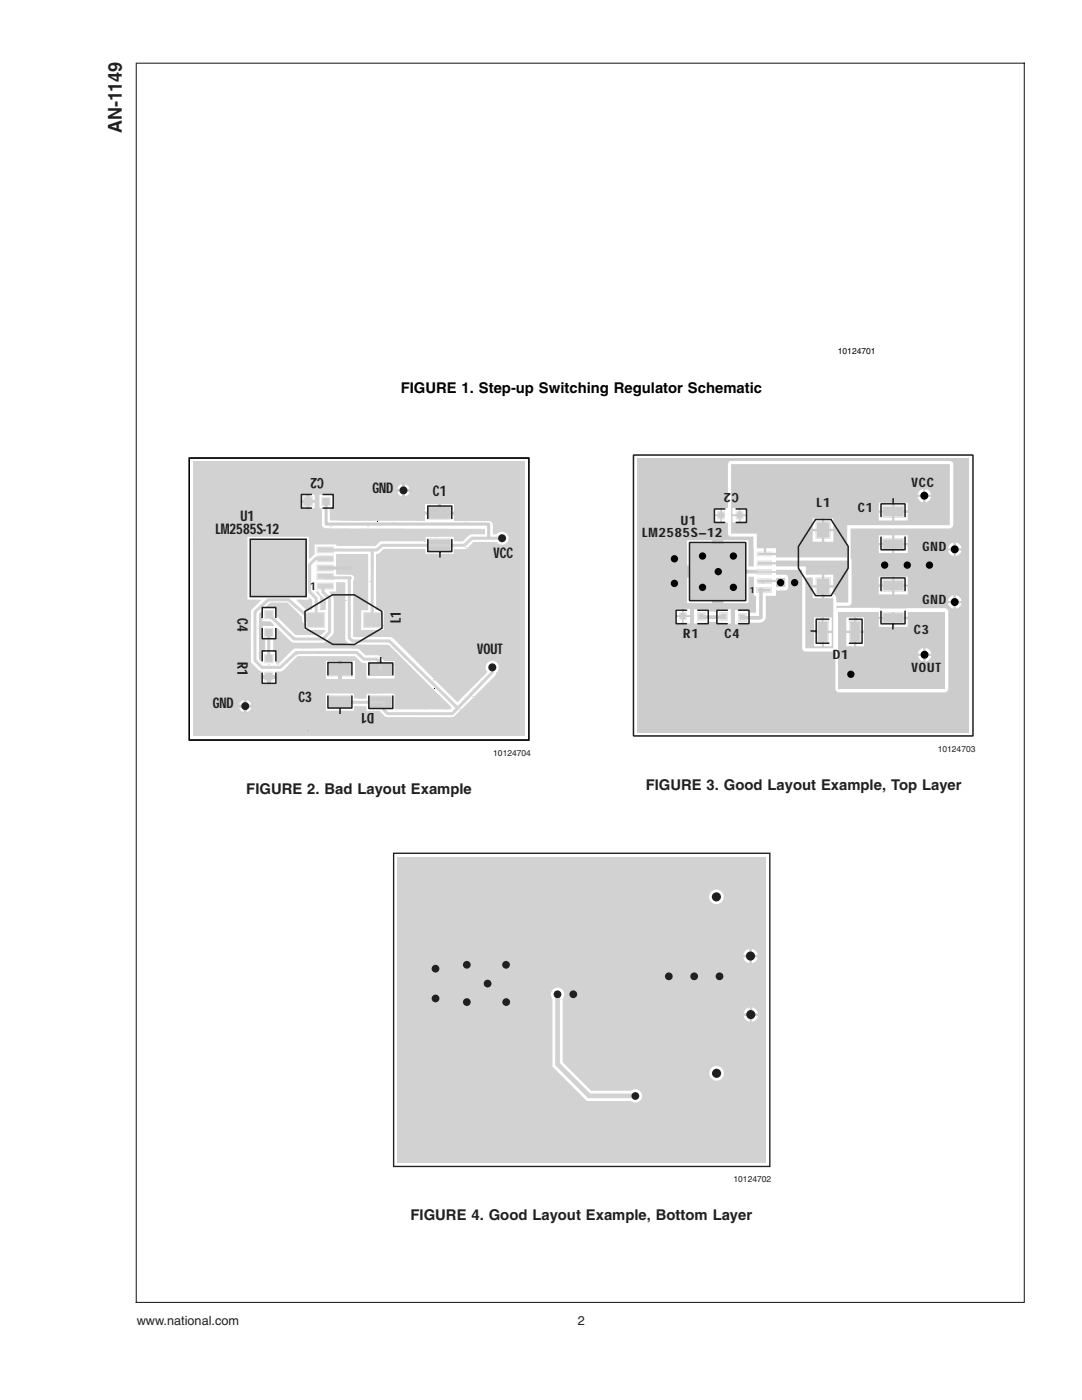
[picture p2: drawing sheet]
<svg xmlns="http://www.w3.org/2000/svg" width="216mm" height="279mm" viewBox="0 0 216 279" stroke-linecap="round" stroke-linejoin="round" font-family="sans-serif">
<defs><g id="words">
<text font-size="3.8" fill="#221f1f" x="24.3" y="26.5" transform="rotate(-90 24.3 26.5)">AN-1149</text>
<text font-size="3" x="80" y="78.3">FIGURE 1. Step-up Switching Regulator Schematic</text>
<g font-size="3" fill="#221f1f">
<text x="49.1" y="158.5">FIGURE 2. Bad Layout Example</text>
<text x="128.8" y="157.7">FIGURE 3. Good Layout Example, Top Layer</text>
<text x="81.9" y="243.6">FIGURE 4. Good Layout Example, Bottom Layer</text>
</g>
<g font-size="2.9" fill="#221f1f">
<text x="64.6" y="95.4" transform="rotate(-180 64.6 95.4)">C2</text>
<text x="74.3" y="98.3">GND</text>
<text x="86.4" y="99">C1</text>
<text x="43" y="106.6">LM</text>
<text x="45.8" y="106.6">2585S-12</text>
<text x="48" y="103.9">U1</text>
<text x="98.5" y="111.4">VCC</text>
<text x="47.4" y="123.4" transform="rotate(90 47.4 123.4)">C4</text>
<text x="80" y="124.4" transform="rotate(-90 80 124.4)">L1</text>
<text x="95.2" y="130.6">VOUt</text>
<text x="47.4" y="132.2" transform="rotate(90 47.4 132.2)">R1</text>
<text x="42.5" y="141.4">GND</text>
<text x="59.6" y="140.1">C3</text>
<text x="74.6" y="142.2" transform="rotate(-180 74.6 142.2)">D1</text>
</g>
<g font-size="2.6" fill="#221f1f">
<text x="147.4" y="98.5" transform="rotate(-180 147.4 98.5)">C2</text>
<text x="163" y="101.2">L1</text>
<text x="181.9" y="97.2">VCC</text>
<text x="128.1" y="107.2">LM</text>
<text x="131.4" y="107.2">2585S–12</text>
<text x="135.8" y="104.8">U1</text>
<text x="171.2" y="102.2">C1</text>
<text x="184.1" y="110">GND</text>
<text x="184.1" y="120.5">GND</text>
<text x="136.3" y="127.3">R1</text>
<text x="144.5" y="127.3">C4</text>
<text x="166.2" y="131.4">D1</text>
<text x="182.4" y="126.4">C3</text>
<text x="181.9" y="134.2">VOUT</text>
</g>
<g font-size="2.5" fill="#221f1f">
<text x="27.3" y="264.5">www.national.com</text>
<text x="115.3" y="264.5">2</text>
</g>
<text font-size="2.2" fill="#221f1f" x="61.9" y="117.8">1</text>
<text font-size="1.7" x="167.2" y="70.7">10124701</text>
<g font-size="1.7" fill="#221f1f">
<text x="149.6" y="118.3">1</text>
<text x="98.4" y="150.8">10124704</text>
<text x="187.1" y="150">10124703</text>
<text x="146.4" y="235.9">10124702</text>
</g>
</g></defs>
<path d="M38.5 92.1h66.2v54.8h-66.2z" fill="#d1d2d4"/>
<g fill="#fff">
<path d="M49.4 107.1h12.2v4.4l.2 .1 1-.9v-2h4.3v.3h7.8l1.1-1 8.8 .1 .1-1h5.6l.1 .9 1.1 .1a1.02 1.02 0 0 0 1.3-.6l.8-.8 2.9-.1 .1-.1v-.9l-32.1-.2-.5-.6v-3.4h-.5v-2.7h2.7v2.7h-.6l.1 2.5 18.8 .1 .2-.2v-1.2l.5 .1v.5a.28 .28 0 0 0 0 .4 .28 .28 0 0 0 .4 0l.3-.1v.1h.2l.2-.1 .1 .1v-.1l.1 .1v-.2l.2 .2 .6-.1v.1h2a.34 .34 0 0 0 .4-.1 .34 .34 0 0 0 0-.4l.1-.1-.1-.3h.6l.1 1.3h7.2a.99 .99 0 0 1 .5 1.3l.1 1.3h.7l.3-.2a1.31 1.31 0 0 1 1.8 .2 1.31 1.31 0 0 1-.2 1.9 1.31 1.31 0 0 1-1.9-.3h-3.9a1.58 1.58 0 0 0-1.5 .7 1.97 1.97 0 0 1-2 .7h-1.1l-.1 .9h-.6h-5v-.9l-.3-.1h-8.1l-.2 .3a1.52 1.52 0 0 1-1.2 .8l-.1 11.1 1.6 .1v3.9h-4.5v-3.9h1.3l.1-.1v-11.1h-6.4l-.1 2.5h-.1a.24 .24 0 0 1-.2 0 .24 .24 0 0 1-.2-.2l-.1-.2-.5 .1v.1l.3 .1-.3-.1v.1v-.3h-1.9v.2l-.7-.2-.1 .7 .2-.2v-.1h-.1h.2l-.1-.1 .1 .5-.1 .1v-.3l-.1 .1-.1 .5 .3 .1h2.9l.2-.1-.1-.2 .1-.1h.4l.2 1.1h3l.3 .3 .2 .5-.2 .7v10.2a.58 .58 0 0 0 .1 .8l3.7-.1a13 13 0 0 1 4.1 .2l12.8 12.8h.1l4.9-4.9 1-1v-.2a1.33 1.33 0 0 1 .2-1.9 1.33 1.33 0 0 1 1.9 .3 1.33 1.33 0 0 1-.3 1.8l-.3 .7-8 8-.5 .2h-12.9l-.6-.2-.9-1h-2.7v-.8l-.2-.2h-2.2l-.1 .9h-5.6v-3.4h5.5l.1 .2a.57 .57 0 0 0 .1 .7 .57 .57 0 0 0 .7 .1h1.7v-1h5.6v3.1l.1 .1h10.9l.4-.3-2.4-2.6-10.1-10-6.5-.1a1.76 1.76 0 0 1-2.2-1.1v-11.2l-1.8-.1v1.8h-1.3l-.1 .2 .5 .6a1.47 1.47 0 0 1 .4 1.3v6.1l-.2 .4-.5 .6a2.09 2.09 0 0 1-2.4 1.1h-4.9l-.5-.3-2.9-2.7h-.1v2.2l-.6 .1v2.4l.5 .1v2.3h.7l2.9-2.8a1.28 1.28 0 0 1 1.2-.1h11.5l.4 .1 .7 .7a.92 .92 0 0 0 1.3 .5h1.7l.8 .6a.93 .93 0 0 0 1.3 .6h1.2v3.4h-5.6v-3l-.4-.1a2.89 2.89 0 0 1-1.8-1.3l-11-.1a.89 .89 0 0 0-1.1 .6l-1.9 1.9a1.56 1.56 0 0 1-1.8 .6l-.1 .8-.8-.1v-.3v.2l.3 .1-.1-.5h-1.4a.26 .26 0 0 0-.2 .2 .26 .26 0 0 0 .1 .3l.1-.3 .1 .3-.8 .1-.1-.8-.6-.3-1.3-1.2-.2-.5v-10.2l2-2v-.1l-2.7-.1z"/>
<circle cx="80.5" cy="97.9" r="1.26"/>
</g>
<circle cx="80.5" cy="97.9" r=".79" fill="#ccc"/>
<path d="M79.1 97.9h3M80.5 96.4v2.9" fill="none" stroke="#ccc" stroke-width=".61" stroke-linecap="butt"/>
<path d="M64.2 99.3h1.7v1.6h-1.7z" fill="#ccc" stroke="#e6e6e6" stroke-width=".24"/>
<g fill="#fff">
<path d="M85.5 107.6l.1 .1z"/>
<path d="M85.8 107.6l.1 .2z"/>
<path d="M86.1 107.6l.1 .2h-.1z"/>
<path d="M86.2 107.6l.1 .1z"/>
<path d="M86.4 107.6v.2z"/>
<path d="M86.6 107.6l.3 .2z"/>
<path d="M87.1 107.6l.1 .2z"/>
<path d="M87.4 107.7l.2 .1z"/>
<path d="M87.8 107.7h.2l-.1 .1z"/>
<path d="M88.1 107.7h.2z"/>
</g>
<path d="M49.9 107.7h11.2v11.4h-11.2z" fill="#d1d2d4"/>
<g fill="#fff">
<path d="M85.8 107.7v.1z"/>
<path d="M87.3 107.7l.1 .1h-.2z"/>
<path d="M88.4 107.7l.1 .1h-.2z"/>
<path d="M88.5 107.8l.2 .1z"/>
<path d="M88.7 107.7l.1 .1z"/>
<path d="M88.9 107.7l.1 .2z"/>
<path d="M89.1 107.7l.1 .1z"/>
<path d="M89.4 107.7l.2 .1z"/>
<path d="M85.5 107.8h.1v.1z"/>
</g>
<g fill="#fff">
<path d="M89.3 107.8h.1z"/>
<path d="M89.7 107.8l.1 .1z"/>
<path d="M85.5 107.9l.1 .1z"/>
<path d="M89.7 107.9l.2 .2z"/>
<path d="M85.5 108.1h.1z"/>
<path d="M89.7 108.1l.1 .1z"/>
<path d="M89.7 108.1l.1 .3z"/>
</g>
<g fill="#fff">
<path d="M85.5 108.2l.2 .2z"/>
<path d="M85.5 108.3l.1 .2z"/>
<path d="M89.7 108.4l.1 .1z"/>
<path d="M89.9 108.4l.1 .1z"/>
</g>
<g fill="#fff">
<path d="M89.8 109.1v.2z"/>
<path d="M85.5 109.2l.1 .1z"/>
</g>
<g fill="#fff">
<path d="M64.4 109.2l.2 .2z"/>
<path d="M65 109.3l.1 .1h-.1z"/>
<path d="M65.9 109.3l.1 .1v-.2l.1 .2z"/>
<path d="M63.6 109.3l.1 .1h-.1z"/>
<path d="M63.8 109.3l.1 .1h-.2z"/>
<path d="M64.3 109.4l.1-.1v.1z"/>
<path d="M65.4 109.3l.2 .1h-.2z"/>
<path d="M65.6 109.3h.2v.1z"/>
<path d="M85.5 109.3l.1 .1z"/>
<path d="M64.7 109.3h.2v.1z"/>
<path d="M65.1 109.3h.3v.1z"/>
<path d="M89.7 109.3h.2l-.1 .2 .1 .1z"/>
<path d="M64 109.3l.1 .1z"/>
<path d="M64.1 109.3l.1 .1z"/>
<path d="M66.1 109.4h.1z"/>
<path d="M66.3 109.3l.1 .2z"/>
<path d="M63.4 109.4l.1 .8z"/>
<path d="M85.5 109.4l.1 .1z"/>
<path d="M85.5 109.5v.3z"/>
<path d="M89.8 109.6v.2h-.1z"/>
<path d="M88.9 109.8h.1z"/>
<path d="M85.5 109.8v.1z"/>
<path d="M86.1 109.8l.1 .1h-.1z"/>
<path d="M88.6 109.8v.2z"/>
<path d="M89.3 109.8v.2z"/>
<path d="M89.6 109.8l.1 .2z"/>
<path d="M86.7 109.8l.2 .1z"/>
<path d="M86.9 109.8h.3z"/>
<path d="M87.3 109.8l.1 .1z"/>
<path d="M87.7 109.8l.1 .2z"/>
<path d="M87.9 109.8l.1 .1z"/>
<path d="M88 109.8l.1 .1z"/>
<path d="M88.4 109.8h.1v.1l-.1 .1z"/>
<path d="M88.7 109.8l.1 .2z"/>
<path d="M89 109.8l.1 .1z"/>
<path d="M87.6 109.9l.1 .1z"/>
<path d="M88.2 109.9l.1 .1z"/>
<path d="M88.9 109.9l.1 .1z"/>
</g>
<g fill="#fff">
<path d="M63.9 110.1h.5v.1z"/>
<path d="M64.7 110.1h.4z"/>
<path d="M65.2 110.1h.7l-.3 .1-.4-.1v.1z"/>
<path d="M66 110.1l.4 .1-.4-.1 .1 .1z"/>
<path d="M63.6 110.1l.1 .1z"/>
<path d="M63.7 110.1l.1 .1z"/>
<path d="M64.5 110.1l.2 .1-.2-.1v.1z"/>
</g>
<path d="M66.2 111.1v.1z" fill="#000"/>
<g fill="#fff">
<path d="M63.4 114.6v.1z"/>
<path d="M63.7 114.6l-.1 .2z"/>
<path d="M63.8 114.6v.2z"/>
<path d="M64 114.8l.2-.1v.1z"/>
<path d="M64.4 114.7v.1h-.2z"/>
<path d="M64.7 114.7l.1 .1 .1-.1v.1z"/>
<path d="M65 114.7l.2 .1v-.1l.1 .1h-.4z"/>
<path d="M65.3 114.7l.3 .1 .2-.1v.1z"/>
<path d="M65.9 114.7l.1 .1h-.1z"/>
<path d="M66 114.7l.2 .1z"/>
<path d="M64.5 114.7l.2 .1h-.2z"/>
<path d="M63.3 114.8h.1z"/>
</g>
<g fill="#fff">
<path d="M66 114.8h.1z"/>
<path d="M66.3 114.8l.2 .3h-.2z"/>
<path d="M63.4 114.9l.1 .1z"/>
</g>
<path d="M66.3 114.9l.1 .1z" fill="#000"/>
<g fill="#fff">
<path d="M63.4 115l.1 .1z"/>
<path d="M63.4 115.1l.1 .2z"/>
<path d="M63.3 115.2l.2 .2z"/>
<path d="M63.4 115.4l.1 .1z"/>
<path d="M64.3 115.5l.1 .1z"/>
<path d="M64.4 115.5h.5v.1l-.4-.1v.2z"/>
<path d="M64.9 115.5l.7 .1-.1 .1v-.2l-.1 .2v-.2z"/>
<path d="M63.7 115.5l.2 .1z"/>
<path d="M63.5 115.5l.1 .1z"/>
</g>
<g fill="#fff">
<path d="M63.6 116.4l.1 .1h-.2v.1z"/>
<path d="M64.1 116.5l.1 .2z"/>
<path d="M64 116.5l.1 .1z"/>
<path d="M65.1 116.5l.1 .1 .2-.1 .1 .2z"/>
<path d="M65.5 116.5v.1z"/>
<path d="M66.2 116.5l.1 .2z"/>
<path d="M63.4 116.5l.1 .1z"/>
<path d="M63.7 116.5l.1 .1z"/>
<path d="M65.6 116.5l.1 .2z"/>
<path d="M65.7 116.5l.1 .2z"/>
<path d="M65.9 116.5v.2z"/>
<path d="M66.1 116.5v.1z"/>
<path d="M66.3 116.5l.1 .2z"/>
<path d="M63.9 116.5l.1 .1h-.1z"/>
<path d="M63.3 116.6l.2 .1z"/>
</g>
<g fill="#fff">
<path d="M66.3 116.7l.1 .1z"/>
<path d="M63.4 116.8v.2l-.1-.1h.1z"/>
<path d="M66.2 117l.2-.1 .1 .3h-.3z"/>
</g>
<g fill="#fff">
<path d="M63.4 117.1l.1 .1-.1 .2z"/>
<path d="M66.2 117.3l.1 .1z"/>
<path d="M63.8 117.3l.1 .2v-.2l-.2 .1z"/>
<path d="M64.8 117.3l.1 .2z"/>
<path d="M64.9 117.3l.2 .1-.1 .1z"/>
<path d="M65.1 117.3l.1 .1z"/>
<path d="M65.3 117.3v.1z"/>
<path d="M65.4 117.3l.1 .1z"/>
<path d="M65.5 117.3v.1z"/>
<path d="M65.7 117.3l.1 .1h-.2z"/>
<path d="M65.9 117.3v.1z"/>
<path d="M63.6 117.4v-.1z"/>
<path d="M66 117.3v.1z"/>
</g>
<g fill="#d1d2d4">
<path d="M63.1 118.1h.5l.2 .4 1.2 1.3v1.9h-1.1v-1.3a1.86 1.86 0 0 0-.9-2.2z"/>
<path d="M59.3 119.7l2.3-.1 .1-.4 .2 .2a2.07 2.07 0 0 1 .4 1.8v.6h-.6a.76 .76 0 0 1-1-.5l-1.5-1.5z"/>
</g>
<path d="M53.2 120.9a1.56 1.56 0 0 1 1.8-.7h2.4l2.8 2.9 .1 .3a1.16 1.16 0 0 0 .4 1.1v1.2h4.2l.1 .1a1.8 1.8 0 0 1-2.1 .9h-3.9l-3.9-3.8-.1-1.6h-1.9l-.1-.1z" fill="#d1d2d4"/>
<g fill="#fff">
<path d="M53.3 122l.2 .1z"/>
<path d="M54.2 122l.1 .3z"/>
</g>
<path d="M51.9 122.2l.3-.2 .2 .1v1.9h.4a1.58 1.58 0 0 1 1.9 .9h-2.3l-.1 2.6 .6 .1v2.3l-.1 .1-.5 .1v1.7l-.1 .2a1.09 1.09 0 0 1-.5-1.3v-7.9z" fill="#ccc"/>
<g fill="#fff">
<path d="M53.8 122l.2 .1z"/>
<path d="M53 122l.1 .3z"/>
<path d="M53.2 122l.1 .1z"/>
<path d="M53.6 122l.2 .1h-.2z"/>
<path d="M54 122l.1 .1z"/>
<path d="M54.3 122h.1z"/>
<path d="M54.3 122.3l.1 .2v.1h-.1l.1 .2-.1-.1z"/>
<path d="M63.6 122.3l.1 .1-.1 .1z"/>
<path d="M64.2 122.4l.1-.1-.1 .1h.2l-.2 .1z"/>
<path d="M63.7 122.3l.4 .1 .1-.1-.1 .2h-.3z"/>
<path d="M64.4 122.4l.1-.1z"/>
<path d="M74.6 122.3l.1 .1z"/>
<path d="M53 122.3l.1 .2v.6l-.2-.1h.1z"/>
<path d="M61.6 122.3l.3 .1-.1 .1z"/>
<path d="M62 122.3l.1 .2z"/>
<path d="M62.1 122.3l.1 .1z"/>
<path d="M62.2 122.3v.2z"/>
<path d="M62.3 122.4l.3-.1 .1 .1v-.1l.1 .2z"/>
<path d="M63.4 122.3l.1 .2z"/>
<path d="M61.4 122.3l.1 .1z"/>
<path d="M73.6 122.4h.4z"/>
<path d="M73.2 122.4v.1z"/>
<path d="M61.3 122.4l.1 .1z"/>
<path d="M61.6 122.4l.1 .1z"/>
<path d="M74.5 122.4l.3 .1z"/>
<path d="M63.5 122.5l.1-.1z"/>
<path d="M64.5 122.4l.2 .3-.2-.1v.1z"/>
<path d="M73 122.4l.1 .1z"/>
<path d="M73.4 122.4l.1 .1z"/>
<path d="M74.8 122.4l.1 .1z"/>
<path d="M75 122.5h.1z"/>
<path d="M75.1 122.4h.2z"/>
<path d="M75.4 122.4l.1 .1h-.2z"/>
<path d="M75.5 122.4h.1z"/>
<path d="M72.7 122.5l.1 .1z"/>
<path d="M75.8 122.5l.1 .4z"/>
<path d="M64.5 122.7l.2 .1h-.2v.4h.1l-.1 .2z"/>
<path d="M72.6 122.7l.1 .1z"/>
<path d="M72.6 122.8l.1 .1z"/>
<path d="M75.8 122.9l.1 .3z"/>
<path d="M72.8 122.9v.2z"/>
<path d="M75.9 122.9l.1 .1z"/>
</g>
<path d="M75.8 123.1l.1 .1z" fill="#000"/>
<g fill="#fff">
<path d="M53 123.1l.2 .2h-.2z"/>
<path d="M75.8 123.2l.1 .2z"/>
<path d="M53.4 123.2l.1 .1z"/>
<path d="M53.6 123.3v.1z"/>
<path d="M53.7 123.2v.2z"/>
<path d="M53.8 123.2l.1 .1z"/>
<path d="M72.7 123.2l.1 .3z"/>
<path d="M53.2 123.3h.1z"/>
<path d="M53.3 123.3h.1z"/>
<path d="M64.6 123.4l.1 .1z"/>
<path d="M64.5 123.4v.3l.1-.1-.1 .3 .2 .1-.2 .1v-.2v.2l.1 .3v.2v-.2l-.1 .1 .1 .4h-.1z"/>
<path d="M75.8 123.5v.3z"/>
<path d="M64.6 123.5l.1 .1z"/>
<path d="M72.6 123.5l.2 .2z"/>
<path d="M72.7 123.7l.1 .1z"/>
<path d="M64.6 123.7l.1 .1z"/>
<path d="M72.7 123.8l.1 .2z"/>
<path d="M75.8 123.9l.1 .1z"/>
<path d="M72.6 124l.2 .2z"/>
<path d="M61.3 124.1l.1 .1v-.2v.9v-.3h-.1l.1-.1v-.2z"/>
<path d="M75.8 124.1l.1 .6z"/>
<path d="M75.9 124.1l.1 .1z"/>
<path d="M64.6 124.2l.1 .1z"/>
<path d="M72.6 124.2l.2 .3z"/>
<path d="M75.9 124.2l.1 .1z"/>
<path d="M61.3 124.3l.1 .1z"/>
<path d="M72.6 124.4l.2 .3z"/>
<path d="M75.8 124.7v.2z"/>
<path d="M72.7 124.8h.1z"/>
</g>
<g fill="#fff">
<path d="M72.6 124.8l.2 .1z"/>
<path d="M61.3 124.9v-.1z"/>
<path d="M64.5 124.9v.2z"/>
<path d="M62.6 125h.1l.1 .1z"/>
<path d="M62.9 125v.2z"/>
<path d="M63.2 125v.1z"/>
<path d="M63.5 125l.1 .1z"/>
<path d="M63.7 125h.1v.2z"/>
<path d="M63.9 125v.1z"/>
<path d="M64 125l.2 .1z"/>
<path d="M64.2 125l.2 .1z"/>
<path d="M73.6 125l.1 .1z"/>
<path d="M74.1 125.1l.3-.1z"/>
<path d="M74.4 125l.1 .1h-.2z"/>
<path d="M74.6 125.1l.1-.1z"/>
<path d="M74.8 125l.2 .1z"/>
<path d="M75.7 125v.2z"/>
<path d="M62.1 125l.2 .1z"/>
<path d="M75.6 125.1v-.1z"/>
<path d="M61.5 125l.1 .1z"/>
<path d="M61.7 125l.1 .1h-.1z"/>
<path d="M61.9 125.1h.2z"/>
<path d="M62.3 125l.1 .1z"/>
<path d="M62.4 125l.1 .1z"/>
<path d="M62.8 125l.1 .1z"/>
<path d="M63.3 125l.1 .1z"/>
<path d="M63.4 125l.1 .1z"/>
</g>
<g fill="#fff">
<path d="M52.9 125.5l.2 .2z"/>
<path d="M53.4 125.6l.1 .1z"/>
<path d="M53.8 125.6l.2 .1z"/>
<path d="M54.1 125.5l.1 .1z"/>
<path d="M54.4 125.5v.1z"/>
<path d="M53.1 125.6l.1 .1z"/>
<path d="M53.2 125.6l.1 .1z"/>
<path d="M53.4 125.6l.2 .1z"/>
<path d="M53.6 125.6l.1 .1z"/>
<path d="M53.7 125.6l.1 .1z"/>
<path d="M54 125.6l.1 .1z"/>
<path d="M54.2 125.6h.2z"/>
<path d="M53 125.7l.1 .6v-.2l-.2 .1 .2-.1z"/>
<path d="M54.3 125.8h.1l-.1 .1 .1 .2-.1 .9z"/>
</g>
<path d="M54.5 126.1l-.1 .1z" fill="#fff"/>
<path d="M53 126.3l.1 .5h-.1l-.1-.3z" fill="#fff"/>
<g fill="#fff">
<path d="M53 126.8l.2 .1z"/>
<path d="M53.2 126.9h.1z"/>
</g>
<g fill="#fff">
<path d="M53.1 130.7l.1 .1z"/>
<path d="M53.3 130.6l.1 .2h-.2z"/>
<path d="M54.1 130.6h.1l.1 .5 .1-.4v.8l-.2-.1v.2l.2 .1-.1 .1-.1-1-.1-.1-.1 .1z"/>
<path d="M52.9 130.7l.1 .1z"/>
</g>
<g fill="#fff">
<path d="M53 130.7l.1 1.4h-.2z"/>
<path d="M52.9 131.1v.2z"/>
</g>
<g fill="#fff">
<path d="M54.4 131.8l-.1 .1z"/>
<path d="M65 131.9h2.5v.8h-.5v-.2l.5 .1v-.2h-1.9l-.1 .9 .2-.1v-.3l.1 .4h-.8z"/>
<path d="M68.1 131.9l2.5 .1v1.4l-.5-.1v-.9l-2 .1z"/>
<path d="M54.1 132h.2v.1z"/>
<path d="M53.3 132l.2 .1z"/>
<path d="M53.6 132h.1l-.1 .1z"/>
<path d="M53.9 132l.1 .2z"/>
<path d="M54 132l.2 .2z"/>
<path d="M53.1 132.1l.2 .1z"/>
<path d="M66 132.5v.2z"/>
</g>
<g fill="#fff">
<path d="M76.2 132.5l.1 .2 .2-.1-.1 .1h.3h-.5z"/>
<path d="M66.3 132.5l.2 .2z"/>
<path d="M69 132.5l.1 .2z"/>
<path d="M69.7 132.5l.1 .1z"/>
<path d="M74.3 132.5v.1z"/>
<path d="M74.4 132.5l.1 .1z"/>
<path d="M74.4 132.6l.3 .1-.1-.2 .5 .2z"/>
<path d="M74.8 132.5l.1 .1z"/>
<path d="M75.2 132.5l.1 .1z"/>
<path d="M77.1 132.5l.1 .1z"/>
<path d="M77.4 132.5l.1 .1z"/>
<path d="M68.1 132.5l.2 .2z"/>
<path d="M66.1 132.6h.2z"/>
<path d="M68.8 132.6h.2l-.2 .1z"/>
<path d="M68.5 132.6h.1z"/>
<path d="M69.2 132.6h.1z"/>
<path d="M69.4 132.6l.1 .1h-.1z"/>
<path d="M69.5 132.6l.1 .1z"/>
<path d="M69.7 132.6l.1 .1z"/>
<path d="M74 132.6l-.1 .1z"/>
<path d="M75.1 132.6l.2 .1z"/>
</g>
<g fill="#fff">
<path d="M76.7 132.6l.4 .1z"/>
<path d="M77.6 132.6l.2 .1h-.3z"/>
<path d="M77.2 132.6l.3 .1z"/>
</g>
<path d="M69.8 132.6l.1 .3z" fill="#fff"/>
<g fill="#fff">
<path d="M73.7 132.6l.1 .1z"/>
<path d="M74 132.6l.4 .1z"/>
<path d="M75.1 132.6l.1 .1z"/>
<path d="M75.3 132.6l.2 .1z"/>
</g>
<path d="M77.9 132.6l.1 .1z" fill="#fff"/>
<g fill="#fff">
<path d="M65.7 132.7l.1 .2z"/>
<path d="M73.9 132.7l-.1 .1z"/>
<path d="M78 132.8l.1-.1z"/>
<path d="M77.9 132.7v1l.1 .1h-.1l.1 .2-.1-.1 .1 .3h-.1v.2l.1 .1h-.1z"/>
<path d="M73.8 132.8l.1 .5z"/>
<path d="M69.9 132.9l.1 .2-.1 .1 .2 .1h-.2z"/>
<path d="M73.7 133v.1z"/>
<path d="M78.1 133l-.1 .1z"/>
<path d="M73.8 133.2h-.1z"/>
<path d="M73.8 133.3l.1 .2z"/>
<path d="M73.7 133.3l.1 .1z"/>
<path d="M73.8 133.5v.8v-.3l.1-.1-.1-.2 .1-.1z"/>
<path d="M65 133.9l.6 .1-.1 .6a.25 .25 0 0 0 0 .3 .25 .25 0 0 0 .4 0h1.6v-.2l-.2 .1v-.2h.2v.8h-2.5z"/>
<path d="M65.6 134l.1-.1 .1 .4z"/>
<path d="M68.2 134.9h1.8l.1-.1v-.8h.5v1.4h-2.5z"/>
<path d="M69.9 134h.1l-.1 .1v.3l.1 .2-.1-.1-.1 .1z"/>
<path d="M53.5 134.3l.1 .1 .3-.1 .1 .2-.2-.1-.1 .1z"/>
<path d="M65.6 134.4l.1-.1 .1 .2z"/>
<path d="M73.7 134.3l.2 .2z"/>
<path d="M53.1 134.4l.2 .1z"/>
<path d="M53.3 134.4l.3 .1z"/>
</g>
<path d="M54 134.4l.1 .1z" fill="#fff"/>
<g fill="#fff">
<path d="M73.7 134.4l.1 .1z"/>
<path d="M52.9 134.5l.1 .1z"/>
<path d="M65.6 134.5l.1 .1z"/>
<path d="M73.7 134.5l.2 .2z"/>
<path d="M77.8 134.7l.2-.1v.1z"/>
<path d="M65.8 134.6v.2z"/>
<path d="M66.1 134.6l.2 .1-.1 .1z"/>
<path d="M66.3 134.6h.2v.2z"/>
<path d="M66.8 134.6h.4v.2v-.1l-.3 .1z"/>
<path d="M66 134.6v.2h-.1z"/>
<path d="M66.6 134.6l.2 .1-.2 .1z"/>
<path d="M68.1 134.7h.3l-.1 .1z"/>
<path d="M68.4 134.6l.1 .2z"/>
<path d="M68.6 134.6v.2z"/>
<path d="M68.7 134.6l.2 .1z"/>
<path d="M68.9 134.6h.1l-.1 .2z"/>
<path d="M69.4 134.6l.2 .1-.2 .1z"/>
<path d="M75 134.6l.1 .1z"/>
</g>
<g fill="#fff">
<path d="M74.8 134.7v.1z"/>
<path d="M76 134.7h.1z"/>
<path d="M76.3 134.7v.1z"/>
<path d="M76.7 134.7v.1z"/>
<path d="M76.8 134.7l-.1 .1z"/>
<path d="M76.9 134.7l-.1 .1z"/>
<path d="M77.1 134.7h.2l-.2 .1z"/>
<path d="M77.3 134.7h.2z"/>
<path d="M69.1 134.7l-.1 .1z"/>
<path d="M69.8 134.7v.1z"/>
<path d="M74 134.7h.1v.1z"/>
<path d="M74.4 134.7l-.1 .1z"/>
<path d="M74.4 134.7l.1 .1z"/>
<path d="M74.6 134.7l.1 .1z"/>
<path d="M75.7 134.7v.1z"/>
<path d="M75.8 134.7l.1 .1z"/>
<path d="M76.2 134.7v.1z"/>
<path d="M77.6 134.7h.2l-.1 .1z"/>
<path d="M75.1 134.7l.1 .1z"/>
<path d="M77 134.7v.1z"/>
<path d="M77.4 134.7l.1 .1z"/>
</g>
<g fill="#fff">
<path d="M52.3 135.3l.5 .1a.31 .31 0 0 0 0 .4 .31 .31 0 0 0 .4 .1h.2v.5h-1.1z"/>
<path d="M52.9 135.4h.2v.4z"/>
<path d="M54 135.6h.1v.2l-.1-.1 .1 .1h-.1a.3 .3 0 0 0 .4 .1 .3 .3 0 0 0 .1-.4v-.2h.5v1.1h-1z"/>
<path d="M54.2 135.4l.2 .1-.2-.1v.4z"/>
<path d="M54.4 135.4v.1z"/>
<path d="M54.3 135.5l.1 .2z"/>
</g>
<path d="M53.1 135.7l.2-.1 .1 .2z" fill="#fff"/>
<g fill="#fff">
<path d="M65.6 139l.1 .2z"/>
<path d="M66.1 139.1h.5l.3-.1h-.1l.2 .1z"/>
<path d="M67 139l.2 .1h-.2z"/>
<path d="M67.5 139l.7 .1h-.6z"/>
<path d="M68.4 139.1h.5v-.1l.1 .1h.1l-.1-.1 .3 .1z"/>
<path d="M67.4 139l.1 .1h-.2z"/>
<path d="M74 139l.3 .2z"/>
<path d="M74.6 139l.1 .1z"/>
<path d="M75.7 139l.1 .1z"/>
<path d="M75.9 139l.1 .1z"/>
<path d="M77.1 139l.1 .1z"/>
<path d="M77.2 139l.1 .1z"/>
<path d="M77.6 139v.1z"/>
<path d="M77.9 139l.1 .1z"/>
<path d="M65.9 139.1l.2-.1-.1 .1z"/>
<path d="M68.3 139v.1z"/>
<path d="M69.8 139l.1 .1z"/>
<path d="M74.4 139.1l.1 .1z"/>
<path d="M75 139l.1 .2z"/>
<path d="M75.9 139.1l.2-.1v.2z"/>
<path d="M76.4 139.1l.1 .1z"/>
<path d="M76.8 139.1l.2-.1 .1 .2z"/>
<path d="M77.3 139.1l.1-.1v.2z"/>
<path d="M77.7 139h.2z"/>
<path d="M69.4 139.1h.2z"/>
<path d="M69.6 139.1h.2z"/>
<path d="M75.4 139.1l.1 .1z"/>
<path d="M76.6 139.1l.1 .1z"/>
<path d="M73.9 139.1l.1 .1z"/>
<path d="M74.3 139.1l.1 .1z"/>
<path d="M74.8 139.1l.1 .1z"/>
<path d="M75.8 139.1l.1 .1z"/>
<path d="M76.2 139.1l.2 .1z"/>
<path d="M76.5 139.1l.1 .1z"/>
<path d="M76.7 139.1l.1 .1z"/>
<path d="M77.2 139.1l.1 .1h-.2z"/>
<path d="M77.4 139.1l.1 .1z"/>
<path d="M77.6 139.1l.2 .1z"/>
<path d="M77.9 139.1l.1 .2z"/>
<path d="M70 139.1v.1z"/>
<path d="M73.9 139.1l-.1 .2z"/>
<path d="M78.1 139.1l-.1 .1z"/>
<path d="M65.6 139.2l.2 .1-.1 .1 .1 .2v.3h-.1l.1 .1h-.1l.1 .1h-.1l.1 .2-.1 .1 .1 .1-.1 .1 .1 .4-.2-.2 .2-.1-.2-.1z"/>
<path d="M69.9 139.2v.1z"/>
<path d="M73.7 139.2l.1 .1z"/>
<path d="M78 139.3h.1z"/>
<path d="M69.9 139.4v.1z"/>
<path d="M73.8 139.5l.1-.1-.1 .2z"/>
<path d="M77.9 139.4l.2 .5-.2-.1 .1 .3z"/>
<path d="M78 139.4h.1z"/>
<path d="M78.1 139.5v.1z"/>
<path d="M73.7 139.5l.2 .1v.3l-.2-.1 .2-.1z"/>
<path d="M69.9 139.6l.1 .2h-.1z"/>
</g>
<g fill="#fff">
<path d="M77.9 140.1v.1z"/>
<path d="M78 140.2l.1 .1z"/>
<path d="M77.9 140.3l.2 .1-.2 .1 .1 .3z"/>
<path d="M69.9 140.5v.2z"/>
<path d="M69.9 140.5l.1 .1z"/>
</g>
<g fill="#fff">
<path d="M73.8 140.5h.1l-.1 .2z"/>
<path d="M73.7 140.6l.1 .1z"/>
<path d="M78 140.6l.1 .1z"/>
<path d="M69.9 140.8v.3z"/>
<path d="M73.8 140.8v.2z"/>
<path d="M77.9 140.8v.3z"/>
<path d="M65.6 140.9l.2 .3z"/>
<path d="M70 140.9v.1z"/>
<path d="M73.7 140.9l.1 .1z"/>
<path d="M65.6 141l.1 .1z"/>
<path d="M73.8 141.1h.1z"/>
<path d="M78 141.1h.1z"/>
<path d="M66.4 141.1l.1 .1h-.1z"/>
<path d="M66.8 141.1v.1z"/>
<path d="M67.1 141.1v.1z"/>
<path d="M66.7 141.1l.1 .1z"/>
<path d="M67.2 141.1l.1 .1z"/>
<path d="M67.4 141.1l.1 .1z"/>
<path d="M67.5 141.1l.1 .1z"/>
<path d="M67.8 141.1l-.1 .1z"/>
<path d="M67.9 141.1v.1z"/>
<path d="M68.3 141.1l.1 .1z"/>
<path d="M66 141.2l.1-.1v.1z"/>
<path d="M66.3 141.1l-.1 .1z"/>
<path d="M68.1 141.1l.1 .1z"/>
<path d="M68.6 141.2v-.1v.1z"/>
<path d="M68.7 141.1l.2 .1z"/>
<path d="M68.9 141.2h.1z"/>
<path d="M69 141.2l.1-.1z"/>
<path d="M69.1 141.2l.1-.1z"/>
<path d="M69.2 141.2l.1-.1z"/>
<path d="M75 141.2l.3-.1-.1 .2z"/>
<path d="M75.4 141.2v.1z"/>
<path d="M75.4 141.2h.2z"/>
<path d="M75.7 141.2l.4-.1v.2z"/>
<path d="M77 141.2l.3-.1v.1z"/>
<path d="M77.3 141.2l.1 .1z"/>
<path d="M77.7 141.1h.1l-.1 .1z"/>
<path d="M77.9 141.2l.1 .1z"/>
<path d="M66.6 141.2h.1z"/>
<path d="M73.9 141.2h.1z"/>
<path d="M74.3 141.2h.1z"/>
<path d="M74.4 141.2h.1z"/>
<path d="M74.6 141.2l.1 .1z"/>
<path d="M74.8 141.2v.1z"/>
</g>
<path d="M77.6 141.2v.1z" fill="#fff"/>
<path d="M60.1 98.7h1v.4h-.6v.7h-.4z" fill="#fff"/>
<path d="M60.5 99.1h.6v.2h-.4v.5h-.2z" fill="#e6e6e6"/>
<path d="M61.7 98.7h1.1v1.1h-.4v-.7h-.7z" fill="#fff"/>
<path d="M61.7 99.1h.7v.7h-.2v-.5h-.5z" fill="#e6e6e6"/>
<path d="M62.4 100.4h.4v1h-1v-.4h.6z" fill="#fff"/>
<path d="M62.2 100.4h.2v.7h-.6v-.2h.4z" fill="#e6e6e6"/>
<path d="M60.1 100.4h.4v.7h.6v.3h-1z" fill="#fff"/>
<path d="M60.5 100.4h.2v.5h.4v.2h-.6z" fill="#e6e6e6"/>
<path d="M65.1 131.9h5.5v3.5h-5.5z" fill="#fff"/>
<path d="M65.5 132.4h4.6v2.5h-4.6z" fill="#ccc"/>
<path d="M65.5 132.4h4.6v2.5h-4.6z" fill="none" stroke="#e6e6e6" stroke-width=".24"/>
<g fill="#ccc">
<path d="M67.5 131.8h.6v3.7h-.6z"/>
<path d="M76.3 140.2h.6v1.5h-.6z"/>
</g>
<g fill="#ccc" stroke="#e6e6e6" stroke-width=".24">
<path d="M65.5 138.9h4.6v2.5h-4.6z"/>
<path d="M73.6 138.9h4.6v2.5h-4.6z"/>
</g>
<path d="M98.2 133.2v1l-7.9 8.2h-13l-.7-.7v-1.5h-6.7" fill="none" stroke="#d1d2d4" stroke-width=".61" stroke-linecap="butt"/>
<g fill="#d1d2d4" stroke="#e6e6e6" stroke-width=".24">
<path d="M63.3 116.4h3.2v1.1h-3.2z"/>
<path d="M63.3 114.4h3.2v1.2h-3.2z"/>
<path d="M63.3 110.9h3.2v1.2h-3.2z"/>
<path d="M63.3 112.8h3.2v1.1h-3.2z"/>
<path d="M63.3 109.2h3.2v1.1h-3.2z"/>
</g>
<circle cx="69.8" cy="115.3" r=".33" fill="#ccc"/>
<path d="M64.9 115.3h4.8v12.1l.7 .5h7.3l13.6 13.4" fill="none" stroke="#d1d2d4" stroke-width=".61" stroke-linecap="butt"/>
<circle cx="98.2" cy="133.2" r=".79" fill="#ccc"/>
<path d="M85.4 107.5h4.6v2.5h-4.6z" fill="#ccc" stroke="#e6e6e6" stroke-width=".24"/>
<path d="M100.2 107.4h-6.1l-1.4 1.4h-16.4l-1.1 1h-10.4" fill="none" stroke="#d1d2d4" stroke-width=".61" stroke-linecap="butt"/>
<path d="M72.5 122.2h3.5v3h-3.5z" fill="#d1d2d4" stroke="#e6e6e6" stroke-width=".24"/>
<path d="M74.3 109.8v13.2" fill="none" stroke="#d1d2d4" stroke-width=".61" stroke-linecap="butt"/>
<path d="M65.1 100.1v4.5h32.4v2.7" fill="none" stroke="#ccc" stroke-width=".61" stroke-linecap="butt"/>
<circle cx="100.2" cy="107.4" r=".79" fill="#ccc"/>
<circle cx="48.9" cy="140.9" r="1.26" fill="#fff"/>
<circle cx="48.9" cy="140.9" r=".79" fill="#ccc"/>
<path d="M48.9 139.4v3M47.5 140.9h3" fill="none" stroke="#ccc" stroke-width=".61" stroke-linecap="butt"/>
<g fill="#ccc" stroke="#e6e6e6" stroke-width=".24">
<path d="M52.8 134.2h1.6v1.7h-1.6z"/>
<path d="M52.8 125.4h1.7v1.7h-1.7z"/>
<path d="M52.8 130.6h1.7v1.7h-1.7z"/>
</g>
<g fill="#ccc">
<path d="M52 134.7h3.3v.7h-3.3z"/>
<path d="M53.4 135.1h.6v1.6h-.6z"/>
</g>
<path d="M53.6 126.2v5.2" fill="none" stroke="#ccc" stroke-width=".61" stroke-linecap="butt"/>
<path d="M61.2 122.2h3.5v3h-3.5z" fill="#d1d2d4" stroke="#e6e6e6" stroke-width=".24"/>
<path d="M73.6 132.5h4.6v2.4h-4.6z" fill="#ccc"/>
<path d="M63.6 111.4h-.6l-1.2 1.3v5.4l1.3 1.3v3.1M62.7 123.8h-1.7v-1.1l-3.4-3h-4.1l-2.6 2.4v9.7l1.4 1.4h3.6l3.2-3h12.1l1.4 1.4h2.6l.7 .6v1.5" fill="none" stroke="#d1d2d4" stroke-width=".61" stroke-linecap="butt"/>
<path d="M84.9 100.7h5.6v3.4h-5.6z" fill="#fff"/>
<path d="M85.4 101.1h4.6v2.5h-4.6z" fill="#ccc" stroke="#e6e6e6" stroke-width=".24"/>
<path d="M84.7 102.4h6.2M87.7 100.5v1.1" fill="none" stroke="#ccc" stroke-width=".61" stroke-linecap="butt"/>
<path d="M52.8 121.8h1.7v1.7h-1.7z" fill="#d1d2d4" stroke="#e6e6e8" stroke-width=".24"/>
<path d="M64.4 117.2v1l1.4 1.3v6.6l-1.3 1.4h-5.8l-4.9-4.6" fill="none" stroke="#d1d2d4" stroke-width=".61" stroke-linecap="butt"/>
<path d="M63.9 113.4h6.2" fill="none" stroke="#ccc" stroke-width=".61" stroke-linecap="butt"/>
<path d="M37.8 91.4h67.7v56.3h-67.7z" fill="none" stroke="#000" stroke-width=".24"/>
<g fill="none" stroke="#221f1f" stroke-width=".3">
<path d="M62.2 98.7h-2.1v2.7h2.1M64.4 98.7h2.1v2.7h-2.1M49.9 107.6h11.2v11.5h-11.2zM85.4 103.6v-2.6h4.8v2.6M85.4 107.6v2.5h4.8v-2.5M87.8 110.1v1.2M52.3 123.3v-2.1h2.7v2.1M52.3 125.3v2.2h2.7v-2.2M52.3 132v-2.1h2.7v2.1M52.3 134.2v2.2h2.7v-2.2M60.9 122l5.4-3.3h4.4l5.5 3.3v3.4l-5.5 3.2h-4.3l-5.5-3.3zM65.4 134.8v-2.6h4.8v2.6"/>
<path d="M65.4 138.8v2.5h4.8v-2.5M73.6 138.8v2.6h4.8v-2.6M73.6 134.8v-2.5h4.8v2.5M76 131.1v1.1M67.9 141.4v1.1"/>
</g>
<g fill="#221f1f">
<circle cx="80.5" cy="97.9" r=".79"/>
<circle cx="100.2" cy="107.4" r=".79"/>
<circle cx="98.2" cy="133.2" r=".79"/>
<circle cx="48.9" cy="140.9" r=".79"/>
</g>
<path d="M127.1 91.5h66.1v54.8h-66.1z" fill="#ccc"/>
<g fill="#fff">
<path d="M137.1 115.3h.6v4.4h4.4v.7h-5z"/>
<path d="M137.1 107.8h5v.7h-4.4v4.4h-.6z"/>
</g>
<path d="M135.5 123.1h.2v.4h.4v.3h-.6z" fill="#e6e6e6"/>
<path d="M134.8 123.1h.7v.7h.6v.6h-1.3z" fill="#fff"/>
<path d="M135.5 122.2h.6v.2h-.4v.4h-.2z" fill="#e6e6e6"/>
<path d="M134.8 121.5h1.3v.7h-.6v.6h-.7z" fill="#fff"/>
<path d="M136.4 123.5h.4v-.4h.2v.7h-.6z" fill="#e6e6e6"/>
<path d="M137 123.1h.7v1.3h-1.3v-.6h.6z" fill="#fff"/>
<path d="M136.4 122.2h.6v.6h-.2v-.4h-.4z" fill="#e6e6e6"/>
<path d="M136.4 121.5h1.3v1.3h-.7v-.6h-.6z" fill="#fff"/>
<path d="M146.8 103h.3v.4h.3v.2h-.6z" fill="#e6e6e6"/>
<path d="M146.2 103h.6v.6h.6v.7h-1.2z" fill="#fff"/>
<path d="M146.8 102h.6v.3h-.3v.3h-.3z" fill="#e6e6e6"/>
<path d="M146.2 101.4h1.2v.6h-.6v.6h-.6z" fill="#fff"/>
<path d="M147.7 103.4h.4v-.4h.2v.6h-.6z" fill="#e6e6e6"/>
<path d="M148.3 103h.7v1.3h-1.3v-.7h.6z" fill="#fff"/>
<path d="M147.7 102h.6v.6h-.2v-.3h-.4z" fill="#e6e6e6"/>
<path d="M147.7 101.4h1.3v1.2h-.7v-.6h-.6z" fill="#fff"/>
<path d="M143.1 103h.3v.4h.3v.2h-.6z" fill="#e6e6e6"/>
<path d="M142.5 103h.6v.6h.6v.7h-1.2z" fill="#fff"/>
<path d="M143.1 102h.6v.3h-.3v.3h-.3z" fill="#e6e6e6"/>
<path d="M142.5 101.4h1.2v.6h-.6v.6h-.6z" fill="#fff"/>
<g fill="#e6e6e6">
<path d="M144.1 103.4h.3v-.4h.3v.6h-.6z"/>
<path d="M144.1 102h.6v.6h-.3v-.3h-.3z"/>
</g>
<path d="M138.5 121.6h2.8v.5h1.7v-.5h2.8v2.8h-2.8v-.3h-1.7v.3h-2.8z" fill="#fff"/>
<path d="M143.6 122.2h1.7v1.7h-1.7z" fill="#e6e6e6"/>
<path d="M162.4 126.3h.6v2.2h.9l.1 .5h-1.6z" fill="#fff"/>
<path d="M163 126.3h.3v1.8h.6v.4h-.9z" fill="#e6e6e6"/>
<path d="M165.4 126.3h.6v2.7h-1.6v-.5h1z" fill="#fff"/>
<path d="M165.1 126.3h.3v2.2h-1v-.4h.7z" fill="#e6e6e6"/>
<path d="M162.4 123.2h1.6l-.1 .5h-.9v2.2h-.6z" fill="#fff"/>
<path d="M163 123.7h.9v.4h-.6v1.8h-.3z" fill="#e6e6e6"/>
<path d="M164.4 123.2h1.6v2.7h-.6v-2.2h-1z" fill="#fff"/>
<path d="M164.4 123.7h1v2.2h-.3v-1.8h-.7z" fill="#e6e6e6"/>
<path d="M175.4 115.1h2.6v.6h-2.1v.9h-.5z" fill="#fff"/>
<path d="M175.9 115.7h2.1v.3h-1.8v.6h-.3z" fill="#e6e6e6"/>
<path d="M175.4 117.1h.5v1h2.1v.5h-2.6z" fill="#fff"/>
<path d="M175.9 117.1h.3v.7h1.8v.3h-2.1z" fill="#e6e6e6"/>
<path d="M178.5 115.1h2.6v1.5h-.5v-.9h-2.1z" fill="#fff"/>
<path d="M178.5 115.7h2.1v.9h-.4v-.6h-1.7z" fill="#e6e6e6"/>
<path d="M178.5 118.1h2.1v-1h.5v1.5h-2.6z" fill="#fff"/>
<path d="M178.5 117.8h1.7v-.7h.4v1h-2.1z" fill="#e6e6e6"/>
<path d="M175.4 106.8h2.6v.6h-2.1v1h-.5z" fill="#fff"/>
<path d="M175.9 107.4h2.1v.3h-1.8v.7h-.3z" fill="#e6e6e6"/>
<path d="M175.4 108.8h.5v1h2.1v.6h-2.6z" fill="#fff"/>
<path d="M175.9 108.8h.3v.7h1.8v.3h-2.1z" fill="#e6e6e6"/>
<path d="M178.5 106.8h2.6v1.6h-.5v-1h-2.1z" fill="#fff"/>
<path d="M178.5 107.4h2.1v1h-.4v-.7h-1.7z" fill="#e6e6e6"/>
<path d="M178.5 109.8h2.1v-1h.5v1.6h-2.6z" fill="#fff"/>
<path d="M178.5 109.5h1.7v-.7h.4v1h-2.1z" fill="#e6e6e6"/>
<path d="M175.9 100.9h2.1v.3h-1.8v.7h-.3z" fill="#e6e6e6"/>
<path d="M175.4 102.3l.5 .1v.9h2.1v.6h-2.6z" fill="#fff"/>
<path d="M175.9 102.4h.3v.6h1.8v.3h-2.1z" fill="#e6e6e6"/>
<path d="M178.5 100.9h2.1v1h-.4v-.7h-1.7z" fill="#e6e6e6"/>
<path d="M178.5 103.3h2.1v-.9l.5-.1v1.6h-2.6z" fill="#fff"/>
<path d="M178.5 103h1.7v-.6h.4v.9h-2.1z" fill="#e6e6e6"/>
<path d="M162.2 117.3h.6v1.5h1.2v.6h-1.8z" fill="#fff"/>
<g fill="#e6e6e6">
<path d="M162.8 117.3h.2v1.2h1v.3h-1.2z"/>
<path d="M162.8 115.2h1.2v.3h-1v1.3h-.2z"/>
<path d="M165.4 117.3h.3v1.5h-1.2v-.3h.9z"/>
</g>
<path d="M164.5 114.7h1.8v2.1h-.6v-1.6h-1.2z" fill="#fff"/>
<path d="M164.5 115.2h1.2v1.6h-.3v-1.3h-.9z" fill="#e6e6e6"/>
<path d="M162.2 106h.6v1.6h1.2v.5h-1.8z" fill="#fff"/>
<path d="M162.8 106h.2v1.3h1v.3h-1.2z" fill="#e6e6e6"/>
<path d="M162.2 103.4h1.8v.6h-1.2v1.5h-.6z" fill="#fff"/>
<path d="M162.8 104h1.2v.3h-1v1.2h-.2z" fill="#e6e6e6"/>
<path d="M165.7 106h.6v2.1h-1.8v-.5h1.2z" fill="#fff"/>
<path d="M165.4 106h.3v1.6h-1.2v-.3h.9z" fill="#e6e6e6"/>
<path d="M164.5 103.4h1.8v2.1h-.6v-1.5h-1.2z" fill="#fff"/>
<path d="M164.5 104h1.2v1.5h-.3v-1.2h-.9z" fill="#e6e6e6"/>
<g fill="#fff">
<path d="M183.5 98l.7-.4v.6l-.5 .5h-.6z"/>
<path d="M183.1 99.2h.6l.5 .5v.6a1.36 1.36 0 0 1-1.1-1.1z"/>
<path d="M184.7 99.7l.5-.5h.6a1.36 1.36 0 0 1-1.1 1.1z"/>
<path d="M184.7 97.6a1.36 1.36 0 0 1 1.1 1.1h-.6l-.5-.5z"/>
</g>
<circle cx="184.4" cy="98.9" r=".79" fill="#000"/>
<g fill="#fff">
<path d="M189.5 108.7l.7-.4v.6l-.5 .5h-.5z"/>
<path d="M189.2 109.9h.6l.4 .5v.6a1.36 1.36 0 0 1-1-1.1z"/>
<path d="M190.7 110.4l.6-.5h.6a1.36 1.36 0 0 1-1.2 1.1z"/>
<path d="M190.7 108.3a1.36 1.36 0 0 1 1.2 1.1h-.6l-.6-.5z"/>
</g>
<circle cx="190.5" cy="109.6" r=".79" fill="#000"/>
<g fill="#fff">
<path d="M189.5 119.2l.7-.4v.6l-.5 .5h-.5z"/>
<path d="M189.2 120.4h.6l.4 .5v.6a1.36 1.36 0 0 1-1-1.1z"/>
<path d="M190.7 120.9l.6-.5h.6a1.36 1.36 0 0 1-1.2 1.1z"/>
<path d="M190.7 118.8a1.36 1.36 0 0 1 1.2 1.1h-.6l-.6-.5z"/>
</g>
<circle cx="190.5" cy="120.1" r=".79" fill="#000"/>
<path d="M148.7 114.5l6.1-.2 .1 .4 2.1 .1 .3 .4v2a.64 .64 0 0 1-.7 .6h-1.8v1.1h-2v4.1a1.19 1.19 0 0 1-1.1 1.3h-2.2v.3h-2.8v-2.9h2.8v.6h1.3v-3.4h-.4v-3.8h-1v5.3h-5v-.7h4.3z" fill="#fff"/>
<path d="M151.2 115.5h2.8v.2h.8v-.4h1.9v1.9h-1.9v-1h-.8v.3h-2.8z" fill="#ccc"/>
<path d="M151 115.5h3v.2h-2.8v.5h.7l.3 .3 .3-.3h1.5v.3h-3z" fill="#e6e6e6"/>
<path d="M151 114.5h3" fill="none" stroke="#e6e6e6" stroke-width=".32"/>
<g fill="#e6e6e6">
<path d="M151 117.3h3v1h-3z"/>
<path d="M152.9 110h1.1v.3h-1.1z"/>
</g>
<g fill="#fff">
<path d="M152.9 109.4h1.9v.9h-.8v-.3h-1.1z"/>
<path d="M145.5 92.1l.4-.1h43.5l.5 .1 .3 .3v12.3l-.3 .6-.5 .2h-19.7v5.9l.2 .6v8.2a.73 .73 0 0 1-.7 .7h-2.3v.5l.6-.1h7.9l.2 .1h13.3l.2 .3 .1 .5-.1 15.6-.2 .3-.5 .1h-20.9l-.4-.1-.3-.3-.1-.5v-7.5l-.6 .2h-5.3l-.6-.3-.1-.4v-14l.1-.4-.2-.3v-.9h-5.3v-.7h6.1v1.7h3.2v.5h-1.2v1.6h-.6v-1.5h-1.5v14.1h5.6v-10h-1.8v-.6h1.2v-1.5h.6v1.4a.72 .72 0 0 1 .6 .8v.7h2.4v-8.3h-14.6v-.7h14.3v-6.4h20.5v-12.2h-43.6v13.9h5.1v2.9h1.4v.9h-1.2v3.4h-2.5v-5.2h-4.3v-.7h5v5.2h1l-.1-5.9h-4.4l-.4-.1-.3-.5v-2.2h-1.1v-.7h.6v-1.6h-.6v-.6h1.1l.1-8.8z"/>
</g>
<g fill="#000">
<circle cx="134.6" cy="116.4" r=".73"/>
<circle cx="134.6" cy="111.5" r=".73"/>
<circle cx="140.2" cy="117.2" r=".73"/>
<circle cx="140.2" cy="111" r=".73"/>
<circle cx="143.3" cy="114.1" r=".73"/>
<circle cx="146.3" cy="117.2" r=".73"/>
<circle cx="146.3" cy="111" r=".73"/>
<circle cx="155.8" cy="116.3" r=".73"/>
<circle cx="158.6" cy="116.3" r=".73"/>
<circle cx="176.5" cy="112.8" r=".73"/>
<circle cx="181" cy="112.8" r=".73"/>
<circle cx="185.5" cy="112.8" r=".73"/>
</g>
<g fill="#fff">
<path d="M175.4 100.3h2.6v.6h-2.1v1h-.5z"/>
<path d="M178.5 100.3h2.6v1.6h-.5v-1h-2.1z"/>
</g>
<path d="M167.3 122.1h21.3v15.3h-21.3z" fill="#ccc"/>
<circle cx="169.8" cy="134.6" r=".73" fill="#000"/>
<path d="M168.9 126.3h.5v2.2h1v.5h-1.5z" fill="#fff"/>
<path d="M169.4 126.3h.3v1.8h.7v.4h-1z" fill="#e6e6e6"/>
<path d="M171.8 126.3h.6v2.7h-1.5v-.5h.9z" fill="#fff"/>
<path d="M171.5 126.3h.3v2.2h-.9v-.4h.6z" fill="#e6e6e6"/>
<path d="M168.9 123.2h1.5v.5h-1v2.2h-.5z" fill="#fff"/>
<path d="M169.4 123.7h1v.4h-.7v1.8h-.3z" fill="#e6e6e6"/>
<path d="M170.9 123.2h1.5v2.7h-.6v-2.2h-.9z" fill="#fff"/>
<path d="M170.9 123.7h.9v2.2h-.3v-1.8h-.6z" fill="#e6e6e6"/>
<path d="M175.4 121.6h2.6v.5h-2.1v1h-.5z" fill="#fff"/>
<path d="M175.9 122.1h2.1v.3h-1.8v.7h-.3z" fill="#e6e6e6"/>
<path d="M175.4 123.6h.5v.9h2.1v.6h-2.6z" fill="#fff"/>
<path d="M175.9 123.6h.3v.6h1.8v.3h-2.1z" fill="#e6e6e6"/>
<path d="M178.5 121.6h2.6v1.5h-.5v-1h-2.1z" fill="#fff"/>
<path d="M178.5 122.1h2.1v1h-.4v-.7h-1.7z" fill="#e6e6e6"/>
<path d="M178.5 124.5h2.1v-.9h.5v1.5h-2.6z" fill="#fff"/>
<path d="M178.5 124.2h1.7v-.6h.4v.9h-2.1z" fill="#e6e6e6"/>
<g fill="#fff">
<path d="M183.5 129.7l.7-.4v.6l-.5 .6h-.6z"/>
<path d="M183.2 130.9h.5l.5 .5v.6a1.36 1.36 0 0 1-1-1.1z"/>
<path d="M184.7 131.4l.5-.5h.6a1.36 1.36 0 0 1-1.1 1.1z"/>
<path d="M184.7 129.3a1.36 1.36 0 0 1 1.1 1.2h-.5l-.6-.6z"/>
</g>
<circle cx="184.5" cy="130.7" r=".79" fill="#000"/>
<path d="M139.1 122.2h1.6v1.7h-1.6z" fill="#e6e6e6"/>
<path d="M139.4 122.5h1v.3h3.5v-.3h1v1h-5.5z" fill="#ccc"/>
<path d="M147.2 122.3h1.7v1.7h-1.7z" fill="#e6e6e6"/>
<path d="M151.2 117.5l.6-.2 .4 .2h1.5v.5h-1.5v3.7a2.36 2.36 0 0 1-.3 1.9l-4.3 .1v-1h1v.2h2.9v-4.9h-.3z" fill="#ccc"/>
<g fill="#fff">
<path d="M151.2 112.9h2.8v-.3h.8v1.4h-3.6z"/>
<path d="M151.2 110.8h3.6v1.4h-.8v-.3h-2.8z"/>
</g>
<g fill="#e6e6e6">
<path d="M151 111.9h3v.3h-2.8v.4h2.8v.3h-3z"/>
<path d="M151 110h1.4v.3h-1.2v.5h2.8v.3h-3z"/>
</g>
<path d="M151 113.9h3" fill="none" stroke="#e6e6e6" stroke-width=".27"/>
<g fill="none" stroke="#221f1f" stroke-width=".3">
<path d="M126.4 90.9h67.7v55.9h-67.7zM178.2 99.5v1M137.6 108.3h11.2v11.5h-11.2zM144.6 101.6h-1.9l-.2 .1 .1 2.5 2 .1M146.9 101.6h2l.1 .1-.1 2.5-2 .1M162.7 103.7h3.2l3.3 5.3v4.4l-3.4 5.5-3.1-.1-3.4-5.4v-4.3zM180.6 107.2v2.4l-.1 .1h-4.7v-2.5M180.6 103.1v-2.5l-4.7-.1-.1 .2v2.4M180.6 117.9v-2.5l-4.7-.1-.1 .1v2.5M137 121.8h-2l-.1 .1v2.5l2.1 .1M139.2 121.8h2l.1 .1v2.5l-2 .1M145.1 121.8h-2l-.1 .1 .1 2.5 2 .1"/>
<path d="M147.4 121.8h1.9l.2 .1-.1 2.5-2 .1M161.8 125.9h1M165.4 123.6h-2.5v4.7l.1 .1h2.4M169.5 123.6h2.4l.1 .1v4.6l-2.5 .1M178.2 124.6v.9M180.6 122v2.4l-.1 .1h-4.7v-2.5"/>
</g>
<path d="M78.5 170.3h75.1v62.5h-75.1z" fill="none" stroke="#221f1f" stroke-width=".27"/>
<path d="M79.3 171h73.5v61h-73.5z" fill="#d1d2d4"/>
<g fill="#fff">
<circle cx="111.2" cy="198.4" r="1.33"/>
<circle cx="143" cy="214.2" r="1.46"/>
</g>
<path d="M111.3 198.4v14l6.3 6.3h9.2" fill="none" stroke="#fff" stroke-width="2" stroke-linecap="butt"/>
<g fill="#fff">
<circle cx="126.8" cy="218.7" r="1.33"/>
<circle cx="142.9" cy="179" r="1.46"/>
<circle cx="149.8" cy="202.5" r="1.46"/>
</g>
<path d="M148 202.5h3.7M149.8 200.6v3.8" fill="none" stroke="#d1d2d4" stroke-width=".54"/>
<path d="M111.3 198.4l-.1 14 6.3 6.3h9.3" fill="none" stroke="#d1d2d4" stroke-width=".95" stroke-linecap="butt"/>
<g fill="#221f1f">
<circle cx="126.8" cy="218.7" r=".77"/>
<circle cx="111.2" cy="198.4" r=".77"/>
<circle cx="149.8" cy="202.5" r=".91"/>
</g>
<circle cx="149.8" cy="190.8" r="1.46" fill="#fff"/>
<path d="M148 190.8h3.7M149.8 189v3.7" fill="none" stroke="#d1d2d4" stroke-width=".54"/>
<g fill="#221f1f">
<circle cx="149.8" cy="190.8" r=".91"/>
<circle cx="143" cy="214.2" r=".91"/>
<circle cx="143" cy="179" r=".91"/>
<circle cx="114.4" cy="198.4" r=".77"/>
<circle cx="143.6" cy="194.8" r=".77"/>
<circle cx="138.5" cy="194.8" r=".77"/>
<circle cx="133.5" cy="194.8" r=".77"/>
<circle cx="101" cy="200" r=".77"/>
<circle cx="101" cy="192.5" r=".77"/>
<circle cx="97.3" cy="196.3" r=".77"/>
<circle cx="93.1" cy="192.5" r=".77"/>
<circle cx="93.1" cy="200" r=".77"/>
<circle cx="86.9" cy="199.3" r=".77"/>
<circle cx="86.9" cy="193.3" r=".77"/>
</g>
<path d="M27.2 12.5v247.5M27.3 12.6h177.2M204.4 12.5v247.5M27.1 259.9h177.2" fill="none" stroke="#221f1f" stroke-width=".21"/>
<use href="#words"/>
</svg>
